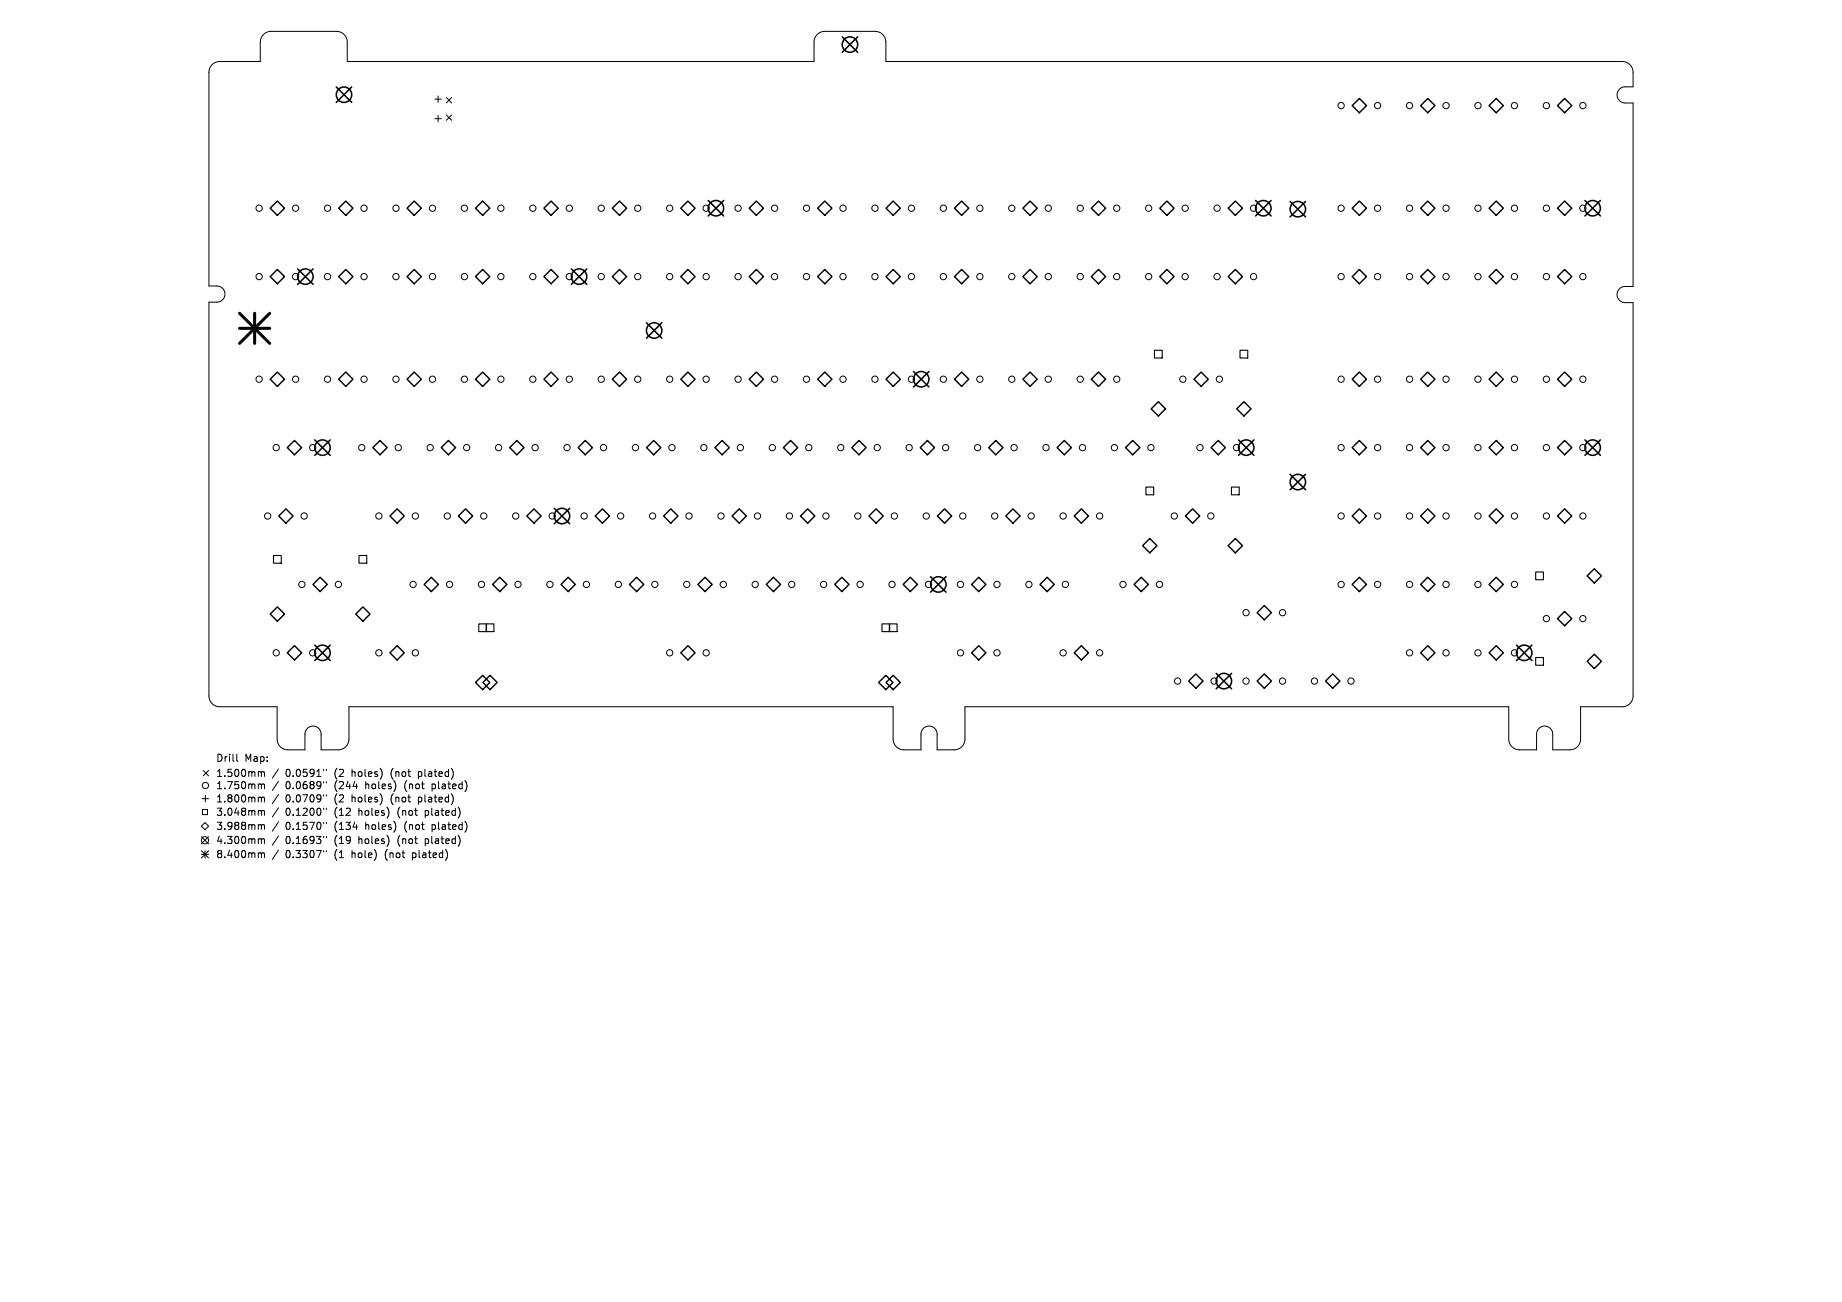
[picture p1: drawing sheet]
<svg xmlns="http://www.w3.org/2000/svg" width="297mm" height="210mm" viewBox="0 0 297 210" stroke-linecap="round" stroke-linejoin="round" font-family="sans-serif">
<defs><g id="words">
<g font-size="1.6">
<text x="34.8" y="123">Drill</text>
<text x="34.8" y="125.5">1.500mm</text>
<text x="39.4" y="123">Map:</text>
<text x="46.1" y="125.5">0.0591&quot;</text>
<text x="54" y="125.5">(2</text>
<text x="56.9" y="125.5">holes)</text>
<text x="63.3" y="125.5">(not</text>
<text x="67.8" y="125.5">plated)</text>
<text x="34.8" y="127.4">1.750mm</text>
<text x="34.8" y="129.6">1.800mm</text>
<text x="34.8" y="131.7">3.048mm</text>
<text x="46.1" y="127.4">0.0689&quot;</text>
<text x="46.1" y="129.6">0.0709&quot;</text>
<text x="46.1" y="131.7">0.1200&quot;</text>
<text x="54" y="127.4">(244</text>
<text x="54" y="129.6">(2</text>
<text x="54" y="131.7">(12</text>
<text x="56.9" y="129.6">holes)</text>
<text x="58" y="131.7">holes)</text>
<text x="59.1" y="127.4">holes)</text>
<text x="63.3" y="129.6">(not</text>
<text x="64.4" y="131.7">(not</text>
<text x="65.5" y="127.4">(not</text>
<text x="67.8" y="129.6">plated)</text>
<text x="68.9" y="131.7">plated)</text>
<text x="70" y="127.4">plated)</text>
<text x="34.8" y="134">3.988mm</text>
<text x="34.8" y="136.3">4.300mm</text>
<text x="46.1" y="134">0.1570&quot;</text>
<text x="46.1" y="136.3">0.1693&quot;</text>
<text x="54" y="134">(134</text>
<text x="54" y="136.3">(19</text>
<text x="58" y="136.3">holes)</text>
<text x="59.1" y="134">holes)</text>
<text x="64.4" y="136.3">(not</text>
<text x="65.5" y="134">(not</text>
<text x="68.9" y="136.3">plated)</text>
<text x="70" y="134">plated)</text>
<text x="34.8" y="138.6">8.400mm</text>
<text x="46.1" y="138.6">0.3307&quot;</text>
<text x="54" y="138.6">(1</text>
<text x="56.9" y="138.6">hole)</text>
<text x="62.3" y="138.6">(not</text>
<text x="66.9" y="138.6">plated)</text>
</g>
</g></defs>
<g fill="none" stroke="#000" stroke-width=".16">
<path d="M34.2 10.4l.5-.3 .6-.2h6.7v-3.1a1.74 1.74 0 0 1 1.7-1.7h10.7a1.74 1.74 0 0 1 1.6 1.7v3.1h75.3v-3.1a1.74 1.74 0 0 1 1.7-1.7h8.3a1.74 1.74 0 0 1 1.5 1.7v3.1h118.8a1.74 1.74 0 0 1 1.7 1.8v2.3h-1.3a1.3 1.3 0 0 0-1.3 1.3 1.3 1.3 0 0 0 1.3 1.3h1.3v29.6h-1.4a1.3 1.3 0 0 0-1.2 1.4 1.3 1.3 0 0 0 1.3 1.2h1.3v63.5a1.74 1.74 0 0 1-1.7 1.7h-6.7v5.2a1.74 1.74 0 0 1-1.8 1.7h-2.7v-2.5a1.3 1.3 0 0 0-1.3-1.3 1.3 1.3 0 0 0-1.3 1.3v2.5h-2.8a1.74 1.74 0 0 1-1.7-1.7v-5.2h-87.7v5.4a1.74 1.74 0 0 1-1.7 1.5h-2.8v-2.5a1.3 1.3 0 0 0-1.3-1.3 1.3 1.3 0 0 0-1.3 1.3v2.5h-2.8a1.74 1.74 0 0 1-1.7-1.7v-5.2h-87.7v5.4a1.74 1.74 0 0 1-1.8 1.5h-2.7v-2.5a1.3 1.3 0 0 0-1.3-1.3 1.3 1.3 0 0 0-1.3 1.3v2.5h-2.8a1.74 1.74 0 0 1-1.7-1.7v-5.2h-9.3a1.74 1.74 0 0 1-1.7-1.7v-63.6h1.3a1.3 1.3 0 0 0 1.3-1.3 1.3 1.3 0 0 0-1.3-1.3h-1.3v-34.4l.2-.8zM70.1 16h1.1M70.1 19.1h1.1M70.6 15.5v1M70.6 18.6v1.1M72 15.7l.8 .9M72 18.5l.8 .9M72.8 15.7l-.8 .9M72.8 18.5l-.8 .9M32.5 133.3l.6-.6 .5 .6-.5 .5zM32.5 135l1.1 1.1M32.5 137.2l1.1 1.2"/>
<path d="M32.5 137.8h1.1M32.6 128.8h1M32.6 130.6h.9v.8h-.9zM32.8 124.3l.8 .8M33.1 137.2v1.2M33.1 128.3v1M33.6 124.3l-.8 .8M33.6 135l-1.1 1.1M33.6 137.2l-1.1 1.2M38.2 121.6v1l.1 .2M41.8 124.5l.3 .1M41.8 126.5l.3 .1"/>
<path d="M41.8 128.6l.3 .1M41.8 130.7l.3 .2M41.8 133l.3 .2M41.8 135.3l.3 .2M41.8 137.6l.3 .1M42.1 124.6l.2-.1h.3v.7M42.1 124.6v.6M42.1 126.6v.6M42.1 128.7v.7M42.1 130.9v.6M42.1 133.2v.6M42.1 135.5v.6"/>
<path d="M42.1 137.7v.6M42.1 126.6l.2-.1h.3v.7M42.1 128.7l.2-.1h.3v.8M42.1 130.9l.2-.2 .3 .1v.7M42.1 133.2l.2-.2 .3 .1v.7M42.1 135.5l.2-.2h.3v.8M42.1 137.7l.2-.1h.3v.7M44.9 124l-1 1.5M44.9 126l-1 1.5M44.9 128.1l-1 1.5M44.9 130.3l-1 1.5M44.9 132.6l-1 1.5"/>
<path d="M44.9 134.8l-1 1.5M44.9 137.1l-1 1.5M52.2 124.1v.2M52.2 126.1v.2M52.2 128.2v.2M52.2 130.4v.2M52.2 132.6v.2M52.2 134.9v.2M52.2 137.2v.2M52.6 124.1v.2M52.6 126.1v.2M52.6 128.2v.2"/>
<path d="M52.6 130.4v.2M52.6 132.6v.2M52.6 134.9v.2M52.6 137.2v.2"/>
<circle cx="216.2" cy="17" r=".51"/>
<circle cx="222.1" cy="17" r=".51"/>
<circle cx="227.3" cy="17" r=".51"/>
<circle cx="233.2" cy="17" r=".51"/>
<circle cx="238.3" cy="17" r=".51"/>
<circle cx="244.2" cy="17" r=".51"/>
<circle cx="249.3" cy="17" r=".51"/>
<circle cx="255.2" cy="17" r=".51"/>
<circle cx="41.8" cy="33.6" r=".51"/>
<circle cx="47.7" cy="33.6" r=".51"/>
<circle cx="52.8" cy="33.6" r=".51"/>
<circle cx="58.7" cy="33.6" r=".51"/>
<circle cx="63.8" cy="33.6" r=".51"/>
<circle cx="69.7" cy="33.6" r=".51"/>
<circle cx="74.9" cy="33.6" r=".51"/>
<circle cx="80.8" cy="33.6" r=".51"/>
<circle cx="85.9" cy="33.6" r=".51"/>
<circle cx="91.8" cy="33.6" r=".51"/>
<circle cx="96.9" cy="33.6" r=".51"/>
<circle cx="102.8" cy="33.6" r=".51"/>
<circle cx="108" cy="33.6" r=".51"/>
<circle cx="113.9" cy="33.6" r=".51"/>
<circle cx="119" cy="33.6" r=".51"/>
<circle cx="124.9" cy="33.6" r=".51"/>
<circle cx="130" cy="33.6" r=".51"/>
<circle cx="135.9" cy="33.6" r=".51"/>
<circle cx="141.1" cy="33.6" r=".51"/>
<circle cx="147" cy="33.6" r=".51"/>
<circle cx="152.1" cy="33.6" r=".51"/>
<circle cx="158" cy="33.6" r=".51"/>
<circle cx="163.1" cy="33.6" r=".51"/>
<circle cx="169" cy="33.6" r=".51"/>
<circle cx="174.2" cy="33.6" r=".51"/>
<circle cx="180.1" cy="33.6" r=".51"/>
<circle cx="185.2" cy="33.6" r=".51"/>
<circle cx="191.1" cy="33.6" r=".51"/>
<circle cx="196.2" cy="33.6" r=".51"/>
<circle cx="202.1" cy="33.6" r=".51"/>
<circle cx="216.2" cy="33.6" r=".51"/>
<circle cx="222.1" cy="33.6" r=".51"/>
<circle cx="227.3" cy="33.6" r=".51"/>
<circle cx="233.2" cy="33.6" r=".51"/>
<circle cx="238.3" cy="33.6" r=".51"/>
<circle cx="244.2" cy="33.6" r=".51"/>
<circle cx="249.3" cy="33.6" r=".51"/>
<circle cx="255.2" cy="33.6" r=".51"/>
<circle cx="41.8" cy="44.6" r=".51"/>
<circle cx="47.7" cy="44.6" r=".51"/>
<circle cx="52.8" cy="44.6" r=".51"/>
<circle cx="58.7" cy="44.6" r=".51"/>
<circle cx="63.8" cy="44.6" r=".51"/>
<circle cx="69.7" cy="44.6" r=".51"/>
<circle cx="74.9" cy="44.6" r=".51"/>
<circle cx="80.8" cy="44.6" r=".51"/>
<circle cx="85.9" cy="44.6" r=".51"/>
<circle cx="91.8" cy="44.6" r=".51"/>
<circle cx="96.9" cy="44.6" r=".51"/>
<circle cx="102.8" cy="44.6" r=".51"/>
<circle cx="108" cy="44.6" r=".51"/>
<circle cx="113.9" cy="44.6" r=".51"/>
<circle cx="119" cy="44.6" r=".51"/>
<circle cx="124.9" cy="44.6" r=".51"/>
<circle cx="130" cy="44.6" r=".51"/>
<circle cx="135.9" cy="44.6" r=".51"/>
<circle cx="141.1" cy="44.6" r=".51"/>
<circle cx="147" cy="44.6" r=".51"/>
<circle cx="152.1" cy="44.6" r=".51"/>
<circle cx="158" cy="44.6" r=".51"/>
<circle cx="163.1" cy="44.6" r=".51"/>
<circle cx="169" cy="44.6" r=".51"/>
<circle cx="174.2" cy="44.6" r=".51"/>
<circle cx="180.1" cy="44.6" r=".51"/>
<circle cx="185.2" cy="44.6" r=".51"/>
<circle cx="191.1" cy="44.6" r=".51"/>
<circle cx="196.2" cy="44.6" r=".51"/>
<circle cx="202.1" cy="44.6" r=".51"/>
<circle cx="216.2" cy="44.6" r=".51"/>
<circle cx="222.1" cy="44.6" r=".51"/>
<circle cx="227.3" cy="44.6" r=".51"/>
<circle cx="233.2" cy="44.6" r=".51"/>
<circle cx="238.3" cy="44.6" r=".51"/>
<circle cx="244.2" cy="44.6" r=".51"/>
<circle cx="249.3" cy="44.6" r=".51"/>
<circle cx="255.2" cy="44.6" r=".51"/>
<circle cx="41.8" cy="61.2" r=".51"/>
<circle cx="44.5" cy="72.2" r=".51"/>
<circle cx="47.7" cy="61.2" r=".51"/>
<circle cx="50.4" cy="72.2" r=".51"/>
<circle cx="52.8" cy="61.2" r=".51"/>
<circle cx="58.3" cy="72.2" r=".51"/>
<circle cx="58.7" cy="61.2" r=".51"/>
<circle cx="63.8" cy="61.2" r=".51"/>
<circle cx="64.2" cy="72.2" r=".51"/>
<circle cx="69.4" cy="72.2" r=".51"/>
<circle cx="69.7" cy="61.2" r=".51"/>
<circle cx="74.9" cy="61.2" r=".51"/>
<circle cx="75.2" cy="72.2" r=".51"/>
<circle cx="80.4" cy="72.2" r=".51"/>
<circle cx="80.8" cy="61.2" r=".51"/>
<circle cx="85.9" cy="61.2" r=".51"/>
<circle cx="86.3" cy="72.2" r=".51"/>
<circle cx="91.4" cy="72.2" r=".51"/>
<circle cx="91.8" cy="61.2" r=".51"/>
<circle cx="96.9" cy="61.2" r=".51"/>
<circle cx="97.3" cy="72.2" r=".51"/>
<circle cx="102.5" cy="72.2" r=".51"/>
<circle cx="102.8" cy="61.2" r=".51"/>
<circle cx="108" cy="61.2" r=".51"/>
<circle cx="108.3" cy="72.2" r=".51"/>
<circle cx="113.5" cy="72.2" r=".51"/>
<circle cx="113.9" cy="61.2" r=".51"/>
<circle cx="119" cy="61.2" r=".51"/>
<circle cx="119.4" cy="72.2" r=".51"/>
<circle cx="124.5" cy="72.2" r=".51"/>
<circle cx="124.9" cy="61.2" r=".51"/>
<circle cx="130" cy="61.2" r=".51"/>
<circle cx="130.4" cy="72.2" r=".51"/>
<circle cx="135.6" cy="72.2" r=".51"/>
<circle cx="135.9" cy="61.2" r=".51"/>
<circle cx="141.1" cy="61.2" r=".51"/>
<circle cx="141.4" cy="72.2" r=".51"/>
<circle cx="146.6" cy="72.2" r=".51"/>
<circle cx="147" cy="61.2" r=".51"/>
<circle cx="152.1" cy="61.2" r=".51"/>
<circle cx="152.5" cy="72.2" r=".51"/>
<circle cx="157.6" cy="72.2" r=".51"/>
<circle cx="158" cy="61.2" r=".51"/>
<circle cx="163.1" cy="61.2" r=".51"/>
<circle cx="163.5" cy="72.2" r=".51"/>
<circle cx="168.7" cy="72.2" r=".51"/>
<circle cx="169" cy="61.2" r=".51"/>
<circle cx="174.2" cy="61.2" r=".51"/>
<circle cx="174.5" cy="72.2" r=".51"/>
<circle cx="179.7" cy="72.2" r=".51"/>
<circle cx="180.1" cy="61.2" r=".51"/>
<circle cx="185.6" cy="72.2" r=".51"/>
<circle cx="190.7" cy="61.2" r=".51"/>
<circle cx="193.5" cy="72.2" r=".51"/>
<circle cx="196.6" cy="61.2" r=".51"/>
<circle cx="199.4" cy="72.2" r=".51"/>
<circle cx="216.2" cy="72.2" r=".51"/>
<circle cx="216.2" cy="61.2" r=".51"/>
<circle cx="222.1" cy="72.2" r=".51"/>
<circle cx="222.1" cy="61.2" r=".51"/>
<circle cx="227.3" cy="72.2" r=".51"/>
<circle cx="227.3" cy="61.2" r=".51"/>
<circle cx="233.2" cy="72.2" r=".51"/>
<circle cx="233.2" cy="61.2" r=".51"/>
<circle cx="238.3" cy="72.2" r=".51"/>
<circle cx="238.3" cy="61.2" r=".51"/>
<circle cx="244.2" cy="72.2" r=".51"/>
<circle cx="244.2" cy="61.2" r=".51"/>
<circle cx="249.3" cy="72.2" r=".51"/>
<circle cx="249.3" cy="61.2" r=".51"/>
<circle cx="255.2" cy="72.2" r=".51"/>
<circle cx="255.2" cy="61.2" r=".51"/>
<circle cx="43.2" cy="83.2" r=".51"/>
<circle cx="48.7" cy="94.3" r=".51"/>
<circle cx="49" cy="83.2" r=".51"/>
<circle cx="54.6" cy="94.3" r=".51"/>
<circle cx="61.1" cy="83.2" r=".51"/>
<circle cx="66.6" cy="94.3" r=".51"/>
<circle cx="67" cy="83.2" r=".51"/>
<circle cx="72.1" cy="83.2" r=".51"/>
<circle cx="72.5" cy="94.3" r=".51"/>
<circle cx="77.6" cy="94.3" r=".51"/>
<circle cx="78" cy="83.2" r=".51"/>
<circle cx="83.2" cy="83.2" r=".51"/>
<circle cx="83.5" cy="94.3" r=".51"/>
<circle cx="88.7" cy="94.3" r=".51"/>
<circle cx="89" cy="83.2" r=".51"/>
<circle cx="94.2" cy="83.2" r=".51"/>
<circle cx="94.6" cy="94.3" r=".51"/>
<circle cx="99.7" cy="94.3" r=".51"/>
<circle cx="100.1" cy="83.2" r=".51"/>
<circle cx="105.2" cy="83.2" r=".51"/>
<circle cx="105.6" cy="94.3" r=".51"/>
<circle cx="110.7" cy="94.3" r=".51"/>
<circle cx="111.1" cy="83.2" r=".51"/>
<circle cx="116.3" cy="83.2" r=".51"/>
<circle cx="116.6" cy="94.3" r=".51"/>
<circle cx="121.8" cy="94.3" r=".51"/>
<circle cx="122.1" cy="83.2" r=".51"/>
<circle cx="127.3" cy="83.2" r=".51"/>
<circle cx="127.7" cy="94.3" r=".51"/>
<circle cx="132.8" cy="94.3" r=".51"/>
<circle cx="133.2" cy="83.2" r=".51"/>
<circle cx="138.3" cy="83.2" r=".51"/>
<circle cx="138.7" cy="94.3" r=".51"/>
<circle cx="143.8" cy="94.3" r=".51"/>
<circle cx="144.2" cy="83.2" r=".51"/>
<circle cx="149.4" cy="83.2" r=".51"/>
<circle cx="149.7" cy="94.3" r=".51"/>
<circle cx="154.9" cy="94.3" r=".51"/>
<circle cx="155.2" cy="83.2" r=".51"/>
<circle cx="160.4" cy="83.2" r=".51"/>
<circle cx="160.8" cy="94.3" r=".51"/>
<circle cx="165.9" cy="94.3" r=".51"/>
<circle cx="166.3" cy="83.2" r=".51"/>
<circle cx="171.4" cy="83.2" r=".51"/>
<circle cx="171.8" cy="94.3" r=".51"/>
<circle cx="177.3" cy="83.2" r=".51"/>
<circle cx="181.1" cy="94.3" r=".51"/>
<circle cx="187" cy="94.3" r=".51"/>
<circle cx="189.3" cy="83.2" r=".51"/>
<circle cx="195.2" cy="83.2" r=".51"/>
<circle cx="200.9" cy="98.8" r=".51"/>
<circle cx="206.8" cy="98.8" r=".51"/>
<circle cx="216.2" cy="94.3" r=".51"/>
<circle cx="216.2" cy="83.2" r=".51"/>
<circle cx="222.1" cy="83.2" r=".51"/>
<circle cx="222.1" cy="94.3" r=".51"/>
<circle cx="227.3" cy="83.2" r=".51"/>
<circle cx="227.3" cy="94.3" r=".51"/>
<circle cx="233.2" cy="83.2" r=".51"/>
<circle cx="233.2" cy="94.3" r=".51"/>
<circle cx="238.3" cy="94.3" r=".51"/>
<circle cx="238.3" cy="83.2" r=".51"/>
<circle cx="244.2" cy="83.2" r=".51"/>
<circle cx="244.2" cy="94.3" r=".51"/>
<circle cx="249.3" cy="83.2" r=".51"/>
<circle cx="249.3" cy="99.8" r=".51"/>
<circle cx="255.2" cy="83.2" r=".51"/>
<circle cx="255.2" cy="99.8" r=".51"/>
<circle cx="44.5" cy="105.3" r=".51"/>
<circle cx="50.4" cy="105.3" r=".51"/>
<circle cx="61.1" cy="105.3" r=".51"/>
<circle cx="67" cy="105.3" r=".51"/>
<circle cx="108" cy="105.3" r=".51"/>
<circle cx="113.9" cy="105.3" r=".51"/>
<circle cx="154.9" cy="105.3" r=".51"/>
<circle cx="160.8" cy="105.3" r=".51"/>
<circle cx="171.4" cy="105.3" r=".51"/>
<circle cx="177.3" cy="105.3" r=".51"/>
<circle cx="189.9" cy="109.9" r=".51"/>
<circle cx="195.8" cy="109.9" r=".51"/>
<circle cx="200.9" cy="109.9" r=".51"/>
<circle cx="206.8" cy="109.9" r=".51"/>
<circle cx="211.9" cy="109.9" r=".51"/>
<circle cx="217.8" cy="109.9" r=".51"/>
<circle cx="227.3" cy="105.3" r=".51"/>
<circle cx="233.2" cy="105.3" r=".51"/>
<circle cx="238.3" cy="105.3" r=".51"/>
<circle cx="244.2" cy="105.3" r=".51"/>
<circle cx="33.1" cy="135.5" r=".58"/>
<circle cx="33.1" cy="126.7" r=".51"/>
</g>
<path d="M186.1 56.5h1.3v1.2h-1.3zM199.9 56.5h1.3v1.2h-1.3zM184.8 78.6h1.2v1.2h-1.2zM198.6 78.6h1.2v1.2h-1.2zM44.1 89.6h1.2v1.2h-1.2zM57.9 89.6h1.2v1.2h-1.2zM247.6 92.3h1.3v1.2h-1.3zM77.2 100.6h1.2v1.3h-1.2zM78.4 100.6h1.2v1.3h-1.2zM142.2 100.6h1.2v1.3h-1.2zM143.4 100.6h1.2v1.3h-1.2zM247.6 106.1h1.3v1.2h-1.3z" fill="none" stroke="#000" stroke-width=".18"/>
<g fill="none" stroke="#000" stroke-width=".23">
<path d="M218 17l1.2-1.1 1.1 1.1-1.1 1.2zM229.1 17l1.1-1.1 1.2 1.1-1.2 1.2zM240.1 17l1.1-1.1 1.2 1.1-1.2 1.2zM251.1 17l1.2-1.1 1.1 1.1-1.1 1.2zM43.6 33.6l1.1-1.2 1.2 1.2-1.2 1.1zM54.6 33.6l1.2-1.2 1.1 1.2-1.1 1.1zM65.6 33.6l1.2-1.2 1.1 1.2-1.1 1.1zM76.7 33.6l1.1-1.2 1.2 1.2-1.2 1.1zM87.7 33.6l1.2-1.2 1.1 1.2-1.1 1.1zM98.7 33.6l1.2-1.2 1.1 1.2-1.1 1.1zM109.8 33.6l1.1-1.2 1.2 1.2-1.2 1.1zM120.8 33.6l1.2-1.2 1.1 1.2-1.1 1.1z"/>
<path d="M131.8 33.6l1.2-1.2 1.1 1.2-1.1 1.1zM142.9 33.6l1.1-1.2 1.2 1.2-1.2 1.1zM153.9 33.6l1.2-1.2 1.1 1.2-1.1 1.1zM164.9 33.6l1.2-1.2 1.1 1.2-1.1 1.1zM176 33.6l1.1-1.2 1.2 1.2-1.2 1.1zM187 33.6l1.2-1.2 1.1 1.2-1.1 1.1zM198 33.6l1.2-1.2 1.1 1.2-1.1 1.1zM218 33.6l1.2-1.2 1.1 1.2-1.1 1.1zM229.1 33.6l1.1-1.2 1.2 1.2-1.2 1.1zM240.1 33.6l1.1-1.2 1.2 1.2-1.2 1.1zM251.1 33.6l1.2-1.2 1.1 1.2-1.1 1.1zM43.6 44.6l1.1-1.1 1.2 1.1-1.2 1.2z"/>
<path d="M54.6 44.6l1.2-1.1 1.1 1.1-1.1 1.2zM66.8 43.5l1.1 1.1-1.1 1.2-1.2-1.2zM76.7 44.6l1.1-1.1 1.2 1.1-1.2 1.2zM87.7 44.6l1.2-1.1 1.1 1.1-1.1 1.2zM98.7 44.6l1.2-1.1 1.1 1.1-1.1 1.2zM109.8 44.6l1.1-1.1 1.2 1.1-1.2 1.2zM120.8 44.6l1.2-1.1 1.1 1.1-1.1 1.2zM131.8 44.6l1.2-1.1 1.1 1.1-1.1 1.2zM142.9 44.6l1.1-1.1 1.2 1.1-1.2 1.2zM155.1 43.5l1.1 1.1-1.1 1.2-1.2-1.2zM164.9 44.6l1.2-1.1 1.1 1.1-1.1 1.2zM176 44.6l1.1-1.1 1.2 1.1-1.2 1.2z"/>
<path d="M187 44.6l1.2-1.1 1.1 1.1-1.1 1.2zM199.2 43.5l1.1 1.1-1.1 1.2-1.2-1.2zM218 44.6l1.2-1.1 1.1 1.1-1.1 1.2zM229.1 44.6l1.1-1.1 1.2 1.1-1.2 1.2zM240.1 44.6l1.1-1.1 1.2 1.1-1.2 1.2zM251.1 44.6l1.2-1.1 1.1 1.1-1.1 1.2zM43.6 61.2l1.1-1.2 1.2 1.2-1.2 1.1zM46.3 72.2l1.2-1.2 1.1 1.2-1.1 1.2zM54.6 61.2l1.2-1.2 1.1 1.2-1.1 1.1zM61.3 71l1.1 1.2-1.1 1.2-1.2-1.2zM66.8 60l1.1 1.2-1.1 1.1-1.2-1.1zM72.3 71l1.2 1.2-1.2 1.2-1.2-1.2z"/>
<path d="M76.7 61.2l1.1-1.2 1.2 1.2-1.2 1.1zM82.2 72.2l1.1-1.2 1.2 1.2-1.2 1.2zM87.7 61.2l1.2-1.2 1.1 1.2-1.1 1.1zM93.2 72.2l1.2-1.2 1.1 1.2-1.1 1.2zM98.7 61.2l1.2-1.2 1.1 1.2-1.1 1.1zM104.2 72.2l1.2-1.2 1.2 1.2-1.2 1.2zM109.8 61.2l1.1-1.2 1.2 1.2-1.2 1.1zM115.3 72.2l1.1-1.2 1.2 1.2-1.2 1.2zM120.8 61.2l1.2-1.2 1.1 1.2-1.1 1.1zM127.5 71l1.1 1.2-1.1 1.2-1.2-1.2zM131.8 61.2l1.2-1.2 1.1 1.2-1.1 1.1zM138.5 71l1.2 1.2-1.2 1.2-1.2-1.2z"/>
<path d="M142.9 61.2l1.1-1.2 1.2 1.2-1.2 1.1zM148.4 72.2l1.1-1.2 1.2 1.2-1.2 1.2zM155.1 60l1.1 1.2-1.1 1.1-1.2-1.1zM159.4 72.2l1.2-1.2 1.1 1.2-1.1 1.2zM164.9 61.2l1.2-1.2 1.1 1.2-1.1 1.1zM170.4 72.2l1.2-1.2 1.2 1.2-1.2 1.2zM176 61.2l1.1-1.2 1.2 1.2-1.2 1.1zM181.5 72.2l1.1-1.2 1.2 1.2-1.2 1.2zM185.6 65.9l1.2-1.1 1.1 1.1-1.1 1.2zM192.5 61.2l1.2-1.2 1.1 1.2-1.1 1.1zM195.3 72.2l1.1-1.2 1.2 1.2-1.2 1.2zM199.4 65.9l1.2-1.1 1.1 1.1-1.1 1.2z"/>
<path d="M218 61.2l1.2-1.2 1.1 1.2-1.1 1.1zM218 72.2l1.2-1.2 1.1 1.2-1.1 1.2zM229.1 61.2l1.1-1.2 1.2 1.2-1.2 1.1zM229.1 72.2l1.1-1.2 1.2 1.2-1.2 1.2zM240.1 61.2l1.1-1.2 1.2 1.2-1.2 1.1zM240.1 72.2l1.1-1.2 1.2 1.2-1.2 1.2zM251.1 61.2l1.2-1.2 1.1 1.2-1.1 1.1zM251.1 72.2l1.2-1.2 1.1 1.2-1.1 1.2zM43.6 99l1.1-1.1 1.2 1.1-1.2 1.2zM44.9 83.2l1.2-1.1 1.2 1.1-1.2 1.2zM50.5 94.3l1.1-1.2 1.2 1.2-1.2 1.1zM57.4 99l1.1-1.1 1.2 1.1-1.2 1.2z"/>
<path d="M62.9 83.2l1.1-1.1 1.2 1.1-1.2 1.2zM68.4 94.3l1.1-1.2 1.2 1.2-1.2 1.1zM73.9 83.2l1.2-1.1 1.1 1.1-1.1 1.2zM79.4 94.3l1.2-1.2 1.1 1.2-1.1 1.1zM84.9 83.2l1.2-1.1 1.1 1.1-1.1 1.2zM90.5 94.3l1.1-1.2 1.2 1.2-1.2 1.1zM97.1 82.1l1.2 1.1-1.2 1.2-1.1-1.2zM101.5 94.3l1.1-1.2 1.2 1.2-1.2 1.1zM107 83.2l1.2-1.1 1.1 1.1-1.1 1.2zM112.5 94.3l1.2-1.2 1.1 1.2-1.1 1.1zM118 83.2l1.2-1.1 1.1 1.1-1.1 1.2zM123.6 94.3l1.1-1.2 1.2 1.2-1.2 1.1z"/>
<path d="M129.1 83.2l1.1-1.1 1.2 1.1-1.2 1.2zM134.6 94.3l1.1-1.2 1.2 1.2-1.2 1.1zM140.1 83.2l1.2-1.1 1.1 1.1-1.1 1.2zM145.6 94.3l1.2-1.2 1.1 1.2-1.1 1.1zM151.1 83.2l1.2-1.1 1.1 1.1-1.1 1.2zM156.7 94.3l1.1-1.2 1.2 1.2-1.2 1.1zM163.3 82.1l1.2 1.1-1.2 1.2-1.1-1.2zM167.7 94.3l1.1-1.2 1.2 1.2-1.2 1.1zM173.2 83.2l1.2-1.1 1.1 1.1-1.1 1.2zM182.9 94.3l1.1-1.2 1.2 1.2-1.2 1.1zM184.2 88l1.2-1.1 1.1 1.1-1.1 1.2zM191.1 83.2l1.2-1.1 1.1 1.1-1.1 1.2z"/>
<path d="M199.2 86.9l1.1 1.1-1.1 1.2-1.2-1.2zM202.7 98.8l1.2-1.1 1.1 1.1-1.1 1.2zM218 83.2l1.2-1.1 1.1 1.1-1.1 1.2zM218 94.3l1.2-1.2 1.1 1.2-1.1 1.1zM229.1 83.2l1.1-1.1 1.2 1.1-1.2 1.2zM229.1 94.3l1.1-1.2 1.2 1.2-1.2 1.1zM240.1 83.2l1.1-1.1 1.2 1.1-1.2 1.2zM240.1 94.3l1.1-1.2 1.2 1.2-1.2 1.1zM251.1 83.2l1.2-1.1 1.1 1.1-1.1 1.2zM251.1 99.8l1.2-1.2 1.1 1.2-1.1 1.1zM255.9 92.9l1.2-1.2 1.1 1.2-1.1 1.1zM46.3 105.3l1.2-1.2 1.1 1.2-1.1 1.2z"/>
<path d="M62.9 105.3l1.1-1.2 1.2 1.2-1.2 1.2zM76.7 110.1l1.1-1.2 1.2 1.2-1.2 1.1zM77.9 110.1l1.1-1.2 1.2 1.2-1.2 1.1zM109.8 105.3l1.1-1.2 1.2 1.2-1.2 1.2zM141.7 110.1l1.1-1.2 1.2 1.2-1.2 1.1zM142.9 110.1l1.1-1.2 1.2 1.2-1.2 1.1zM156.7 105.3l1.1-1.2 1.2 1.2-1.2 1.2zM173.2 105.3l1.2-1.2 1.1 1.2-1.1 1.2zM191.7 109.9l1.1-1.2 1.2 1.2-1.2 1.1zM202.7 109.9l1.2-1.2 1.1 1.2-1.1 1.1zM213.7 109.9l1.2-1.2 1.1 1.2-1.1 1.1zM229.1 105.3l1.1-1.2 1.2 1.2-1.2 1.2z"/>
<path d="M240.1 105.3l1.1-1.2 1.2 1.2-1.2 1.2zM255.9 106.7l1.2-1.2 1.1 1.2-1.1 1.1z"/>
</g>
<g fill="none" stroke="#000" stroke-width=".25">
<path d="M54.2 14l2.5 2.5M56.7 14l-2.5 2.5M135.8 5.9l2.5 2.5M138.3 5.9l-2.5 2.5M114.2 32.3l2.5 2.5M116.7 32.3l-2.5 2.5M202.5 32.3l2.4 2.5M204.9 32.3l-2.4 2.5M208 32.5l2.5 2.5M210.5 32.5l-2.5 2.5M255.6 32.3l2.4 2.5M258 32.3l-2.4 2.5"/>
<path d="M48 43.4l2.5 2.5M50.5 43.4l-2.5 2.5M92.1 43.4l2.5 2.5M94.6 43.4l-2.5 2.5M104.2 52.1l2.5 2.5M106.7 52.1l-2.5 2.5M147.3 59.9l2.5 2.5M149.8 59.9l-2.5 2.5M50.8 71l2.4 2.4M53.2 71l-2.4 2.4M199.7 71l2.5 2.4M202.2 71l-2.5 2.4"/>
<path d="M208 76.5l2.5 2.5M210.5 76.5l-2.5 2.5M255.6 71l2.4 2.4M258 71l-2.4 2.4M89.4 82l2.5 2.5M91.9 82l-2.5 2.5M150 93l2.5 2.5M152.5 93l-2.5 2.5M50.8 104.1l2.4 2.4M53.2 104.1l-2.4 2.4M196.1 108.6l2.5 2.5M198.6 108.6l-2.5 2.5"/>
<path d="M244.5 104.1l2.5 2.4M247 104.1l-2.5 2.4"/>
<circle cx="55.5" cy="15.3" r="1.25"/>
<circle cx="137" cy="7.2" r="1.25"/>
<circle cx="115.4" cy="33.6" r="1.25"/>
<circle cx="203.7" cy="33.6" r="1.25"/>
<circle cx="209.3" cy="33.7" r="1.25"/>
<circle cx="256.8" cy="33.6" r="1.25"/>
<circle cx="49.2" cy="44.6" r="1.25"/>
<circle cx="93.4" cy="44.6" r="1.25"/>
<circle cx="105.5" cy="53.3" r="1.25"/>
<circle cx="52" cy="72.2" r="1.25"/>
<circle cx="148.5" cy="61.2" r="1.25"/>
<circle cx="200.9" cy="72.2" r="1.25"/>
<circle cx="209.3" cy="77.8" r="1.25"/>
<circle cx="256.8" cy="72.2" r="1.25"/>
<circle cx="90.6" cy="83.2" r="1.25"/>
<circle cx="151.3" cy="94.3" r="1.25"/>
<circle cx="52" cy="105.3" r="1.25"/>
<circle cx="197.3" cy="109.9" r="1.25"/>
<circle cx="245.8" cy="105.3" r="1.25"/>
</g>
<path d="M38.6 50.5l4.9 4.9M38.6 53h4.9M41.1 50.5v4.9M43.5 50.5l-4.9 4.9" fill="none" stroke="#000" stroke-width=".49"/>
<use href="#words"/>
</svg>
